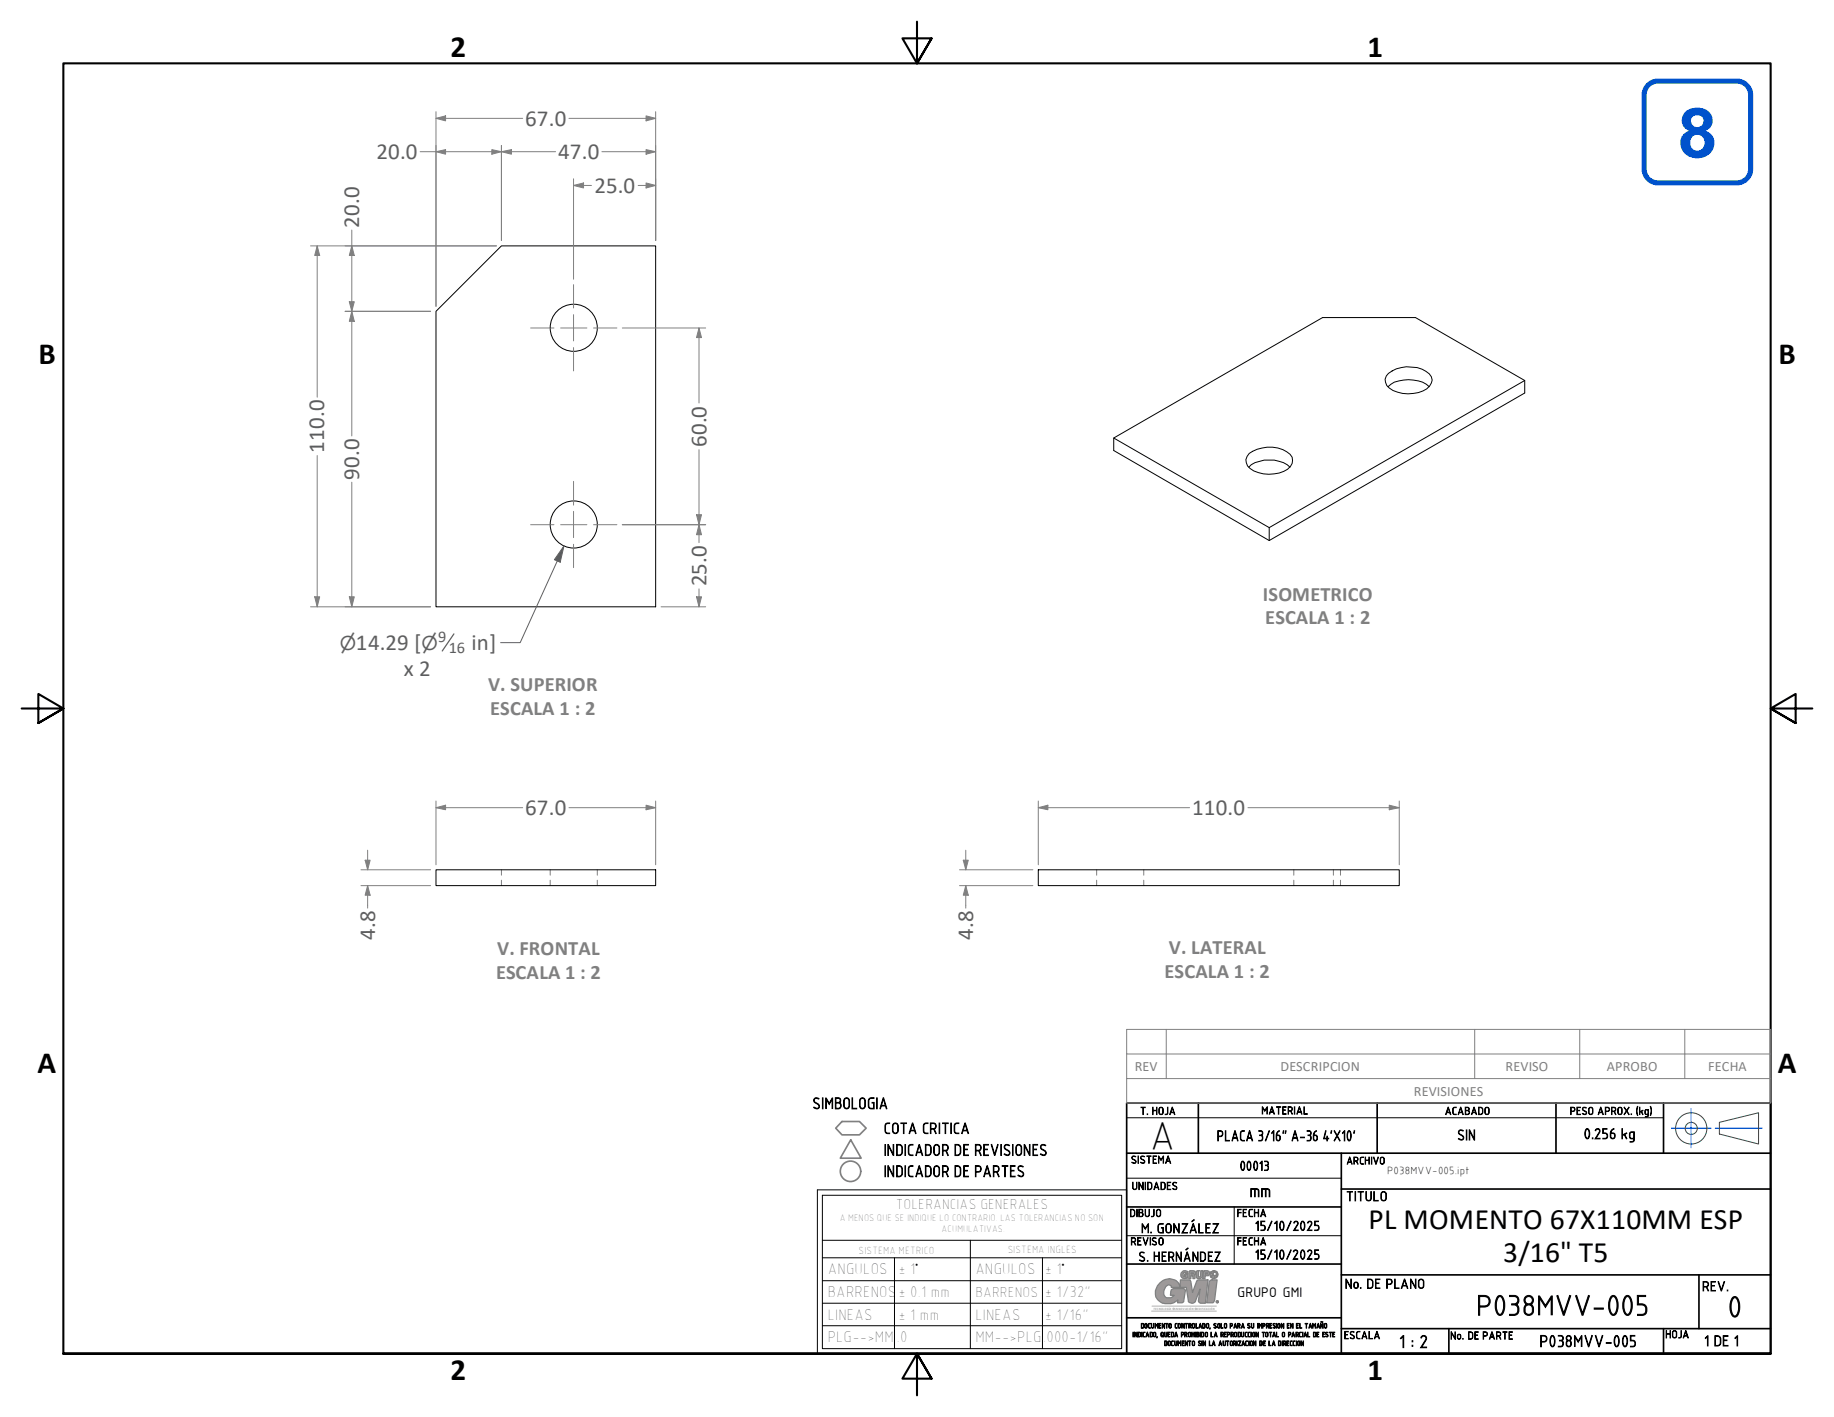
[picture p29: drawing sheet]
<svg xmlns="http://www.w3.org/2000/svg" width="279mm" height="216mm" viewBox="0 0 279 216" stroke-linecap="round" stroke-linejoin="round" font-family="sans-serif">
<defs><g id="words">
<text font-size="10.6" fill="#0052cc" x="255.6" y="23.9">8</text>
<text font-size="6.2" x="175.1" y="175">A</text>
<g font-size="4.7">
<text x="68.6" y="8.6">2</text>
<text x="208.3" y="8.6">1</text>
<text x="5.8" y="55.5">B</text>
<text x="271" y="55.5">B</text>
<text x="5.7" y="163.4">A</text>
<text x="270.8" y="163.4">A</text>
<text x="68.6" y="210.2">2</text>
<text x="208.3" y="210.2">1</text>
</g>
<text font-size="4.6" x="263.1" y="200.6">0</text>
<g font-size="4.5">
<text x="208.5" y="187.3">PL MOMENTO 67X110MM ESP</text>
<text x="229" y="192.2">3/16&quot; T5</text>
</g>
<text font-size="4.4" x="224.9" y="200.3">P038MVV-005</text>
<g font-size="3.5" fill="#5f5f5f">
<text x="80" y="19.2">67.0</text>
<text x="57.3" y="24.3">20.0</text>
<text x="85" y="24.3">47.0</text>
<text x="90.6" y="29.3">25.0</text>
<text x="54.7" y="34.7" transform="rotate(-90 54.7 34.7)">20.0</text>
<text x="49.4" y="69" transform="rotate(-90 49.4 69)">110.0</text>
<text x="107.6" y="68.1" transform="rotate(-90 107.6 68.1)">60.0</text>
<text x="54.7" y="73.1" transform="rotate(-90 54.7 73.1)">90.0</text>
<text x="107.6" y="89.3" transform="rotate(-90 107.6 89.3)">25.0</text>
<text x="54.2" y="99">14.29 [</text>
<text x="71.8" y="99">in]</text>
<text x="61.5" y="102.9">x 2</text>
<text x="80" y="124.1">67.0</text>
<text x="181.6" y="124.1">110.0</text>
<text x="57.1" y="143.2" transform="rotate(-90 57.1 143.2)">4.8</text>
<text x="148.3" y="143.2" transform="rotate(-90 148.3 143.2)">4.8</text>
</g>
<g font-size="3.1" fill="#808080">
<text x="192.4" y="91.6">ISOMETRICO</text>
<text x="192.7" y="95.1">ESCALA 1 : 2</text>
<text x="74.4" y="105.3">V. SUPERIOR</text>
<text x="74.7" y="108.9">ESCALA 1 : 2</text>
<text x="75.6" y="149.1">ESCALA 1 : 2</text>
<text x="75.8" y="145.5">V. FRONTAL</text>
<text x="177.4" y="149">ESCALA 1 : 2</text>
<text x="178.1" y="145.4">V. LATERAL</text>
</g>
<g font-size="2.9" fill="#5f5f5f">
<text x="51.8" y="99">⌀</text>
<text x="64.2" y="99">⌀</text>
</g>
<g font-size="2.7">
<text x="190.3" y="182.3">mm</text>
<text x="213.1" y="205.3">1 : 2</text>
</g>
<g font-size="2.5" fill="#5f5f5f">
<text x="66.7" y="97.9">9</text>
<text x="68.4" y="99.4">16</text>
</g>
<g font-size="2.5">
<text x="123.8" y="168.9">SIMBOLOGIA</text>
<text x="134.6" y="172.7">COTA CRITICA</text>
<text x="134.6" y="179.3">INDICADOR DE PARTES</text>
<text x="134.6" y="176">INDICADOR DE REVISIONES</text>
<text x="126.1" y="197.7">BARRENOS</text>
<text x="126.1" y="194.2">ANGULOS</text>
<text x="136.9" y="197.7">± 0.1 mm</text>
<text x="136.9" y="194.2">± 1</text>
<text x="148.6" y="194.2">ANGULOS</text>
<text x="159.2" y="194.2">± 1</text>
<text x="159.2" y="197.7">± 1/32&quot;</text>
<text x="126.1" y="201.1">LINEAS</text>
<text x="136.9" y="201.1">± 1 mm</text>
<text x="148.6" y="201.1">LINEAS</text>
<text x="159.2" y="201.1">± 1/16&quot;</text>
<text x="126.1" y="204.5">PLG--&gt;MM</text>
<text x="136.7" y="204.5">.0</text>
<text x="148.6" y="204.5">MM--&gt;PLG</text>
<text x="159.4" y="204.5">000-1/16&quot;</text>
<text x="234.5" y="205.2">P038MVV-005</text>
</g>
<g font-size="2.3">
<text x="185.4" y="173.8">PLACA 3/16&quot; A-36</text>
<text x="201.5" y="173.8">4'X10'</text>
<text x="222" y="173.7">SIN</text>
<text x="241.2" y="173.5">0.256 kg</text>
<text x="136.5" y="184.3">TOLERANCIAS GENERALES</text>
<text x="148.6" y="197.6">BARRENOS</text>
<text x="188.5" y="197.5">GRUPO GMI</text>
<text x="259.6" y="205">1 DE 1</text>
</g>
<g font-size="2.2" fill="#808080">
<text x="172.9" y="163.2">REV</text>
<text x="195.1" y="163.2">DESCRIPCION</text>
<text x="215.4" y="166.9">REVISIONES</text>
<text x="229.4" y="163.2">REVISO</text>
<text x="244.8" y="163.2">APROBO</text>
<text x="260.2" y="163.2">FECHA</text>
</g>
<g font-size="2.1">
<text x="188.8" y="178.3">00013</text>
<text x="205" y="182.9">TITULO</text>
<text x="173.8" y="187.8">M. GONZÁLEZ</text>
<text x="191.1" y="187.5">15/10/2025</text>
<text x="191.1" y="191.8">15/10/2025</text>
<text x="139.5" y="194.2">°</text>
<text x="161.8" y="194.2">°</text>
<text x="173.4" y="192.2">S. HERNÁNDEZ</text>
<text x="204.9" y="196.3">No. DE PLANO</text>
<text x="259.3" y="196.7">REV.</text>
</g>
<g font-size="1.7">
<text x="173.7" y="169.8">T. HOJA</text>
<text x="192.2" y="169.7">MATERIAL</text>
<text x="220.1" y="169.8">ACABADO</text>
<text x="239.1" y="169.8">PESO APROX. (kg)</text>
<text x="172.3" y="177.2">SISTEMA</text>
<text x="211.3" y="178.8">P038MVV-005.ipt</text>
<text x="172.1" y="185.4">DIBUJO</text>
<text x="172.4" y="181.2">UNIDADES</text>
<text x="188.4" y="185.4">FECHA</text>
<text x="130.8" y="191">SISTEMA METRICO</text>
<text x="153.5" y="190.9">SISTEMA INGLES</text>
<text x="172.2" y="189.7">REVISO</text>
<text x="188.4" y="189.7">FECHA</text>
<text x="204.7" y="204">ESCALA</text>
<text x="253.7" y="203.8">HOJA</text>
<text x="220.9" y="204">No. DE PARTE</text>
</g>
<text font-size="1.6" x="205.1" y="177.4">ARCHIVO</text>
<g font-size="1.5">
<text x="128" y="186.1">A MENOS QUE SE INDIQUE LO CONTRARIO. LAS TOLERANCIAS NO SON</text>
<text x="143.4" y="187.7">ACUMULATIVAS.</text>
</g>
<g font-size="1.1">
<text x="172.5" y="203.7">INDICADO, QUEDA PROHIBIDO LA REPRODUCCION TOTAL O PARCIAL DE ESTE</text>
<text x="173.8" y="202.4">DOCUMENTO CONTROLADO, SOLO PARA SU IMPRESION EN EL TAMAÑO</text>
<text x="177.4" y="205">DOCUMENTO SIN LA AUTORIZACION DE LA DIRECCION</text>
</g>
<g font-size=".5" fill="#a0a0a0">
<text x="175.7" y="199.6">TECNOLOGÍA</text>
<text x="179.1" y="199.6">INNOVACIÓN</text>
<text x="182.4" y="199.6">EDIFICACIÓN</text>
</g>
</g></defs>
<!-- layer: Hidden (ANSI) -->
<g fill="none" stroke="#808080" stroke-width=".15">
<path d="M76.4 132.5v.8M76.4 134.1v.8M83.8 132.5v.8M83.8 134.1v.8M91 132.5v.8M91 134.1v.8M167.1 132.5v.8M167.1 134.1v.8M174.2 132.5v.8M174.2 134.1v.8M197.1 132.5v.8M197.1 134.1v.8"/>
<path d="M203.1 132.5v.8M203.1 134.1v.8M204.2 132.5v.8M204.2 134.1v.8"/>
</g>
<!-- layer: Visible (ANSI) -->
<g fill="none" stroke="#000" stroke-width=".15">
<path d="M66.4 47.4l10-9.9h23.5v55h-33.5zM211.5 58.9a4.7 4.7 0 0 1 3.8-1 3.5 3.5 0 0 1 2.4 1M211.5 56.9a5.1 5.1 0 0 1 6.2 .1 1.24 1.24 0 0 1 .1 1.8 4.7 4.7 0 0 1-4.9 1 2.23 2.23 0 0 1-1.9-2l.2-.5zM232.3 58l-38.9 22.4v2M169.7 66.7l31.8-18.3h14.1l16.7 9.6v1.9l-38.9 22.5-23.7-13.8zM169.7 66.7l23.7 13.7M190.2 71.2a3.6 3.6 0 0 1 2.4-1.1 5.1 5.1 0 0 1 3.9 1.1M190.3 69.1a5.2 5.2 0 0 1 6.2 .1 1.61 1.61 0 0 1-.9 2.6 5.1 5.1 0 0 1-5.5-.8 1.41 1.41 0 0 1 .2-1.9zM66.4 132.5h33.5v2.4h-33.5zM158.2 132.5h55v2.4h-55z"/>
<circle cx="87.4" cy="49.9" r="3.6"/>
<circle cx="87.4" cy="79.9" r="3.6"/>
</g>
<!-- layer: Hatch (ANSI) -->
<g fill="#9d9999">
<path d="M176.7 195.5a1.79 1.79 0 0 1 2.9 .2l.2 .3v-1h1.5l.4 1.9 .7-1.8 1.6-.1-.4 3.6h-.7l-.3-.4 .2-1.8-.7 1.8a.5 .5 0 0 1-.6 .4l-.5-.3-.3-2.1h-2.3v-.2l-.2-.2a1.1 1.1 0 0 0-.9 .8 1.1 1.1 0 0 0 .4 1.1h.8l.4-.3h-.6l.1-.9 .4-.2 1.7 .1 .1 .2-.3 1.7-.2 .2h-.7l.1-.4a2.15 2.15 0 0 1-3.4-.5l-.1-.4a1.91 1.91 0 0 1 .7-1.7z" fill-rule="evenodd"/>
<path d="M184.4 195.1l1-.1-.4 3.1-.2 .4h-1l.4-3.2z" fill-rule="evenodd"/>
<path d="M180 193.9l.2-.2a.51 .51 0 0 1 .8 .4h-.3l-.1-.2a.35 .35 0 0 0-.4 .2 .35 .35 0 0 0 .1 .4h.3l.1-.1h-.2v-.3h.5l-.1 .7-.2-.1a.55 .55 0 0 1-.7-.1 .55 .55 0 0 1 0-.7z" fill-rule="evenodd"/>
<path d="M181.5 193.9v.2h.3v-.2zM181.2 193.7l-.1 1.1h.3v-.4h.3v.4h.3v-.6l.1-.1v-.4z" fill-rule="evenodd"/>
<path d="M182.4 193.6h.2v1l.3-.1v-.9h.4l-.1 .8a.48 .48 0 0 1-.5 .4 .48 .48 0 0 1-.5-.4v-.6z" fill-rule="evenodd"/>
<path d="M183.6 193.9v.2h.4v-.2zM183.3 193.7v1.1h.3v-.4h.3a.38 .38 0 0 0 .4-.4 .38 .38 0 0 0-.4-.4h-.4z" fill-rule="evenodd"/>
<path d="M184.4 193.9l.4 .2-.4 .5z" fill-rule="evenodd"/>
<path d="M184.5 194.6l.3-.3h.2v.5h-.2z" fill-rule="evenodd"/>
<path d="M185.1 194.3h.2l.1 .3-.4 .2z" fill-rule="evenodd"/>
<path d="M185.3 194.2h.2v.3z" fill-rule="evenodd"/>
<path d="M185.4 193.9l.1 .2h-.2z" fill-rule="evenodd"/>
<path d="M185.2 193.7l.2 .2h-.2z" fill-rule="evenodd"/>
<path d="M184.8 193.6h.3l.1 .2-.2 .1z" fill-rule="evenodd"/>
<path d="M184.5 193.8l.3-.2 .1 .3h-.5z" fill-rule="evenodd"/>
</g>
<g fill="#c0c0c0">
<path d="M185.4 198.3h.1v.1h-.1z" fill-rule="evenodd"/>
<path d="M185.5 198.3l.1 .1zM185.5 198.4v.1zM185.3 198.4l.1 .1zM185.3 198.3l-.1 .1zM185.4 198.2h.1z" fill-rule="evenodd"/>
</g>
<!-- layer: Title (ANSI) -->
<g fill="none" stroke="#808080" stroke-width=".19">
<path d="M176.7 195.5a1.78 1.78 0 0 1 3.1 .5v-1h1.5l.4 1.9 .7-1.8 1.6-.1-.4 3.6h-.7l-.3-.4 .2-1.8-.7 1.8a.58 .58 0 0 1-.5 .4 .58 .58 0 0 1-.6-.4l-.3-2h-2.3v-.2l-.2-.2a1.1 1.1 0 0 0-.9 .8 1.1 1.1 0 0 0 .4 1.1h.8l.4-.3h-.6l.1-.9 .4-.2 1.7 .1 .1 .2-.3 1.7-.2 .2h-.7l.1-.4a2.15 2.15 0 0 1-3.4-.5l-.1-.4a1.91 1.91 0 0 1 .7-1.7zM180 193.9a.52 .52 0 0 1 .5-.3 .52 .52 0 0 1 .5 .5l-.3-.1a.29 .29 0 0 0-.4-.1 .29 .29 0 0 0-.1 .4 .29 .29 0 0 0 .4 .1h.1h-.2l-.1-.2 .1-.1h.5l-.1 .7-.2-.1a.55 .55 0 0 1-.7-.1 .55 .55 0 0 1 0-.7zM181.2 193.7l.5-.1a.35 .35 0 0 1 .4 .2 .35 .35 0 0 1-.1 .4v.6h-.3v-.4h-.3v.4h-.3zM181.5 193.9h.3v.2h-.3zM182.4 193.6h.2v1l.3-.1v-.9h.4l-.1 .8a.48 .48 0 0 1-.5 .4 .48 .48 0 0 1-.5-.4v-.6zM182.6 193.6h.1M183.3 193.7l.2-.1h.4a.38 .38 0 0 1 .4 .4 .38 .38 0 0 1-.4 .4h-.3v.4h-.3zM183.6 193.9h.4v.2h-.4zM184.4 193.9l.4 .2-.4 .5zM184.4 195.1l1-.1-.4 3.1-.2 .4h-1l.4-3.2zM184.5 194.6l.3-.3h.2v.5h-.2zM184.5 193.8l.3-.2 .1 .3h-.5z"/>
<path d="M184.8 193.6h.3l.1 .2-.2 .1zM184.8 193.6h.1M185.1 194.3h.2l.1 .3-.4 .2zM185.2 193.7l.2 .2h-.2zM185.2 193.7h.1M185.3 194.2h.1a.16 .16 0 0 1 .1 .1 .16 .16 0 0 1-.1 .2zM185.4 198.3h.1v.1h-.1zM185.4 198.4h.1M185.4 193.9l.1 .2h-.2z"/>
<circle cx="185.5" cy="198.3" r=".16"/>
</g>
<g fill="none" stroke="#c0c0c0" stroke-width=".19">
<path d="M175.5 199.8h9.8M175.5 199h9.8"/>
<circle cx="178.8" cy="199.4" r=".1"/>
<circle cx="182.1" cy="199.4" r=".1"/>
</g>
<!-- layer: 0 -->
<path d="M124.5 181.3h47.1v24.9h-47.1zM125.3 182.1h45.6v23.4h-45.6zM125.3 189h45.6M125.3 191.6h45.6M125.3 195.1h45.6M125.3 198.6h45.6M136.3 191.6v13.9M147.8 189v16.5M158.8 191.6v13.9M125.3 202h45.6" fill="none" stroke="#000" stroke-width=".15"/>
<!-- layer: C.Datos -->
<path d="M254.6 171.9h6.1M257.6 168.9v6M261.3 171.9h7.2" fill="none" stroke="#00f" stroke-width=".15"/>
<g fill="none" stroke="#000" stroke-width=".25">
<path d="M171.6 168.1h98.1v38.1h-98.1zM171.6 175.7h98.1M182.6 168.1v7.6M204.3 175.7v30.5M209.8 168.1v7.6M237 168.1v7.6M253.4 168.1v7.6M171.6 183.9h32.7M171.6 192.6h32.7M204.3 181.2h65.4M204.3 194.2h65.4M258.8 194.2v8.2"/>
<path d="M171.6 200.8h32.7M204.3 202.4h65.4M220.7 202.4v3.8M253.4 202.4v3.8"/>
</g>
<path d="M171.6 179.5h32.7M171.6 170.3h81.8M171.6 188.3h32.7M188 183.9v8.7" fill="none" stroke="#000" stroke-width=".15"/>
<g fill="none" stroke="#269900" stroke-width=".15">
<path d="M261.9 171l6-1.5v4.8l-6-1.5z"/>
<circle cx="257.7" cy="171.9" r="2.38"/>
<circle cx="257.7" cy="171.9" r=".92"/>
</g>
<!-- layer: 8 -->
<g fill="none" stroke="#808080" stroke-width=".25">
<path d="M128.3 170.9h2.6l1.1 1-1.1 1h-2.6l-1-1zM129.6 173.7l1.6 2.8h-3.2z"/>
<circle cx="129.6" cy="178.5" r="1.56"/>
</g>
<!-- layer: Border (ANSI) -->
<path d="M139.7 3.3v6.4l-2.2-3.9h4.4l-2.2 3.9 2.2-3.9M3.3 107.9h6.4l-3.9-2.2v4.5l3.9-2.3-3.9 2.3M276.1 107.9h-6.4l3.9-2.2v4.5l-3.9-2.3 3.9 2.3M9.7 206.2v-196.5h260v196.5h-260h260M141.9 210.1l-2.2-3.9 2.2 3.9h-4.4l2.2-3.9v6.4" fill="none" stroke="#000" stroke-width=".32"/>
<!-- layer: Symbol (ANSI) -->
<path d="M177.7 156.8v7.5M224.7 156.8v7.5M240.7 156.8v7.5M256.7 156.8v7.5M171.6 164.3v3.8h98.1v-3.8M171.6 160.6v3.7h98.1M269.7 160.6h-98.1v-3.8h98.1v7.5" fill="none" stroke="#808080" stroke-width=".15"/>
<!-- layer: Center Mark (ANSI) -->
<path d="M80.8 50h3.6M85.4 50h4M87.4 43.4v3.5M87.4 47.9v4M87.4 53v3.5M90.4 50h3.6M80.8 79.9h3.6M85.4 79.9h4M87.4 73.3v3.7M87.4 77.9v4M90.4 79.9h3.6M87.4 82.9v3.6" fill="none" stroke="#808080" stroke-width=".15"/>
<!-- layer: Dimension (ANSI) -->
<path d="M106.5 90.9v1.6" fill="none" stroke="#808080" stroke-width=".15"/>
<path d="M106.1 90.9h.8l-.4 1.6z" fill="#808080"/>
<path d="M106.5 79.9v1.6M106.1 90.9h.8l-.4 1.6z" fill="none" stroke="#808080" stroke-width=".15"/>
<path d="M106.5 79.9l.4 1.6h-.8z" fill="#808080"/>
<path d="M94.8 79.9h12.7M106.5 79.9l.4 1.6h-.8zM106.5 78.4v1.5M100.7 92.5h6.8M106.5 81.5v1.2M106.5 89.7v1.2" fill="none" stroke="#808080" stroke-width=".15"/>
<path d="M106.1 78.4h.8l-.4 1.5z" fill="#808080"/>
<path d="M106.5 50v1.4M106.1 78.4h.8l-.4 1.5z" fill="none" stroke="#808080" stroke-width=".15"/>
<path d="M106.5 50l.4 1.4h-.8z" fill="#808080"/>
<path d="M87.4 28.3h1.5M94.8 50h12.7M106.5 50l.4 1.4h-.8zM106.5 51.4v10M94.8 79.9h12.7M106.5 68.5v9.9" fill="none" stroke="#808080" stroke-width=".15"/>
<path d="M87.4 28.3l1.5-.4v.7z" fill="#808080"/>
<path d="M87.4 28.3l1.5-.4v.7zM98.4 28.3h1.5" fill="none" stroke="#808080" stroke-width=".15"/>
<path d="M98.4 27.9l1.5 .4-1.5 .3z" fill="#808080"/>
<path d="M98.4 18h1.5M87.4 27.2v15.3M88.9 28.3h1.2M97.2 28.3h1.2M98.4 27.9l1.5 .4-1.5 .3zM99.9 27.2v9.4" fill="none" stroke="#808080" stroke-width=".15"/>
<path d="M98.4 17.7l1.5 .3-1.5 .4z" fill="#808080"/>
<path d="M66.4 18h1.5M98.4 17.7l1.5 .3-1.5 .4z" fill="none" stroke="#808080" stroke-width=".15"/>
<path d="M66.4 18l1.5-.3v.7z" fill="#808080"/>
<path d="M66.4 18l1.5-.3v.7zM66.4 17v29.7M67.9 18h11.7M86.7 18h11.7M99.9 17v19.6M48.3 37.5v1.4" fill="none" stroke="#808080" stroke-width=".15"/>
<path d="M48.3 37.5l.4 1.4h-.8z" fill="#808080"/>
<path d="M48.3 37.5l.4 1.4h-.8zM48.3 90.9v1.6" fill="none" stroke="#808080" stroke-width=".15"/>
<path d="M47.9 90.9h.8l-.4 1.6z" fill="#808080"/>
<path d="M47.3 37.5h28.3M48.3 38.9v21.6M48.3 69.4v21.5M47.3 92.5h18.3M47.9 90.9h.8l-.4 1.6z" fill="none" stroke="#808080" stroke-width=".15"/>
<path d="M69.2 96.6l-1.8 2.6" fill="none" stroke="#5f5f5f" stroke-width=".19"/>
<path d="M85.9 83.2l-1 2.3" fill="none" stroke="#5f5f5f" stroke-width=".15"/>
<path d="M85.9 83.2l-.6 2.5-.8-.4z" fill="#5f5f5f"/>
<path d="M84.9 85.5l-5.7 12.4h-2.9M85.9 83.2l-.6 2.5-.8-.4z" fill="none" stroke="#5f5f5f" stroke-width=".15"/>
<path d="M66.4 123.1h1.5" fill="none" stroke="#808080" stroke-width=".15"/>
<path d="M66.4 123.1l1.5-.4v.7z" fill="#808080"/>
<path d="M66.4 123.1l1.5-.4v.7zM98.4 123.1h1.5" fill="none" stroke="#808080" stroke-width=".15"/>
<path d="M98.4 122.7l1.5 .4-1.5 .3z" fill="#808080"/>
<path d="M56 134.9v1.5M66.4 122v9.8M67.9 123.1h11.7M86.7 123.1h11.7M98.4 122.7l1.5 .4-1.5 .3zM99.9 122v9.8" fill="none" stroke="#808080" stroke-width=".15"/>
<path d="M56 134.9l.4 1.5h-.8z" fill="#808080"/>
<path d="M56 134.9l.4 1.5h-.8zM56 131.1v1.4" fill="none" stroke="#808080" stroke-width=".15"/>
<path d="M55.6 131.1h.8l-.4 1.4z" fill="#808080"/>
<path d="M55 132.5h10.6M55 134.9h10.6M55.6 131.1h.8l-.4 1.4zM56 129.5v1.6M56 136.4v2M158.2 123.1h1.4" fill="none" stroke="#808080" stroke-width=".15"/>
<path d="M158.2 123.1l1.4-.4v.7z" fill="#808080"/>
<path d="M158.2 123.1l1.4-.4v.7zM211.6 123.1h1.6" fill="none" stroke="#808080" stroke-width=".15"/>
<path d="M211.6 122.7l1.6 .4-1.6 .3z" fill="#808080"/>
<path d="M147.1 134.9v1.5M158.2 122v9.8M159.6 123.1h21.6M190.1 123.1h21.5M211.6 122.7l1.6 .4-1.6 .3zM213.2 122v9.8" fill="none" stroke="#808080" stroke-width=".15"/>
<path d="M147.1 134.9l.4 1.5h-.8z" fill="#808080"/>
<path d="M147.1 134.9l.4 1.5h-.8zM147.1 131.1v1.4" fill="none" stroke="#808080" stroke-width=".15"/>
<path d="M146.7 131.1h.8l-.4 1.4z" fill="#808080"/>
<path d="M66.4 23.1h1.5M146.2 132.5h11.2M146.2 134.9h11.2M146.7 131.1h.8l-.4 1.4zM147.1 129.5v1.6M147.1 136.4v2" fill="none" stroke="#808080" stroke-width=".15"/>
<path d="M66.4 23.1l1.5-.3v.7z" fill="#808080"/>
<path d="M66.4 23.1l1.5-.3v.7zM74.9 23.1h1.5" fill="none" stroke="#808080" stroke-width=".15"/>
<path d="M74.9 22.8l1.5 .3-1.5 .4z" fill="#808080"/>
<path d="M64 23.1h2.4M66.4 22.2v24.5M67.9 23.1h7M74.9 22.8l1.5 .3-1.5 .4zM76.4 23.1h1.5M76.4 22.2v14.4" fill="none" stroke="#808080" stroke-width=".15"/>
<path d="M76.4 23.1l1.5-.3v.7z" fill="#808080"/>
<path d="M76.4 23.1l1.5-.3v.7zM98.4 23.1h1.5" fill="none" stroke="#808080" stroke-width=".15"/>
<path d="M98.4 22.8l1.5 .3-1.5 .4z" fill="#808080"/>
<path d="M76.4 22.2v14.4M77.9 23.1h6.7M91.7 23.1h6.7M98.4 22.8l1.5 .3-1.5 .4zM99.9 22.2v14.4M53.6 90.9v1.6" fill="none" stroke="#808080" stroke-width=".15"/>
<path d="M53.2 90.9h.8l-.4 1.6z" fill="#808080"/>
<path d="M53.6 47.4v1.6M53.2 90.9h.8l-.4 1.6z" fill="none" stroke="#808080" stroke-width=".15"/>
<path d="M53.6 47.4l.4 1.6h-.8z" fill="#808080"/>
<path d="M52.6 47.4h13M53.6 47.4l.4 1.6h-.8zM53.6 46v1.4M53.6 49v17.4M53.6 73.5v17.4M52.6 92.5h13" fill="none" stroke="#808080" stroke-width=".15"/>
<path d="M53.2 46h.8l-.4 1.4z" fill="#808080"/>
<path d="M53.6 37.5v1.4M53.2 46h.8l-.4 1.4z" fill="none" stroke="#808080" stroke-width=".15"/>
<path d="M53.6 37.5l.4 1.4h-.8z" fill="#808080"/>
<path d="M52.6 37.5h23M53.6 37.5l.4 1.4h-.8zM53.6 35.1v2.4M53.6 38.9v7.1M52.6 47.4h13" fill="none" stroke="#808080" stroke-width=".15"/>
<path d="M251.1 13l.9-.6 .6-.1h12a2.12 2.12 0 0 1 2.1 2.2v11.3a2.12 2.12 0 0 1-2.1 2.1h-12a2.12 2.12 0 0 1-2.1-2.1v-11.3v-.6z" fill="none" stroke="#0052cc" stroke-width=".78" stroke-linecap="butt"/>
<use href="#words"/>
</svg>
